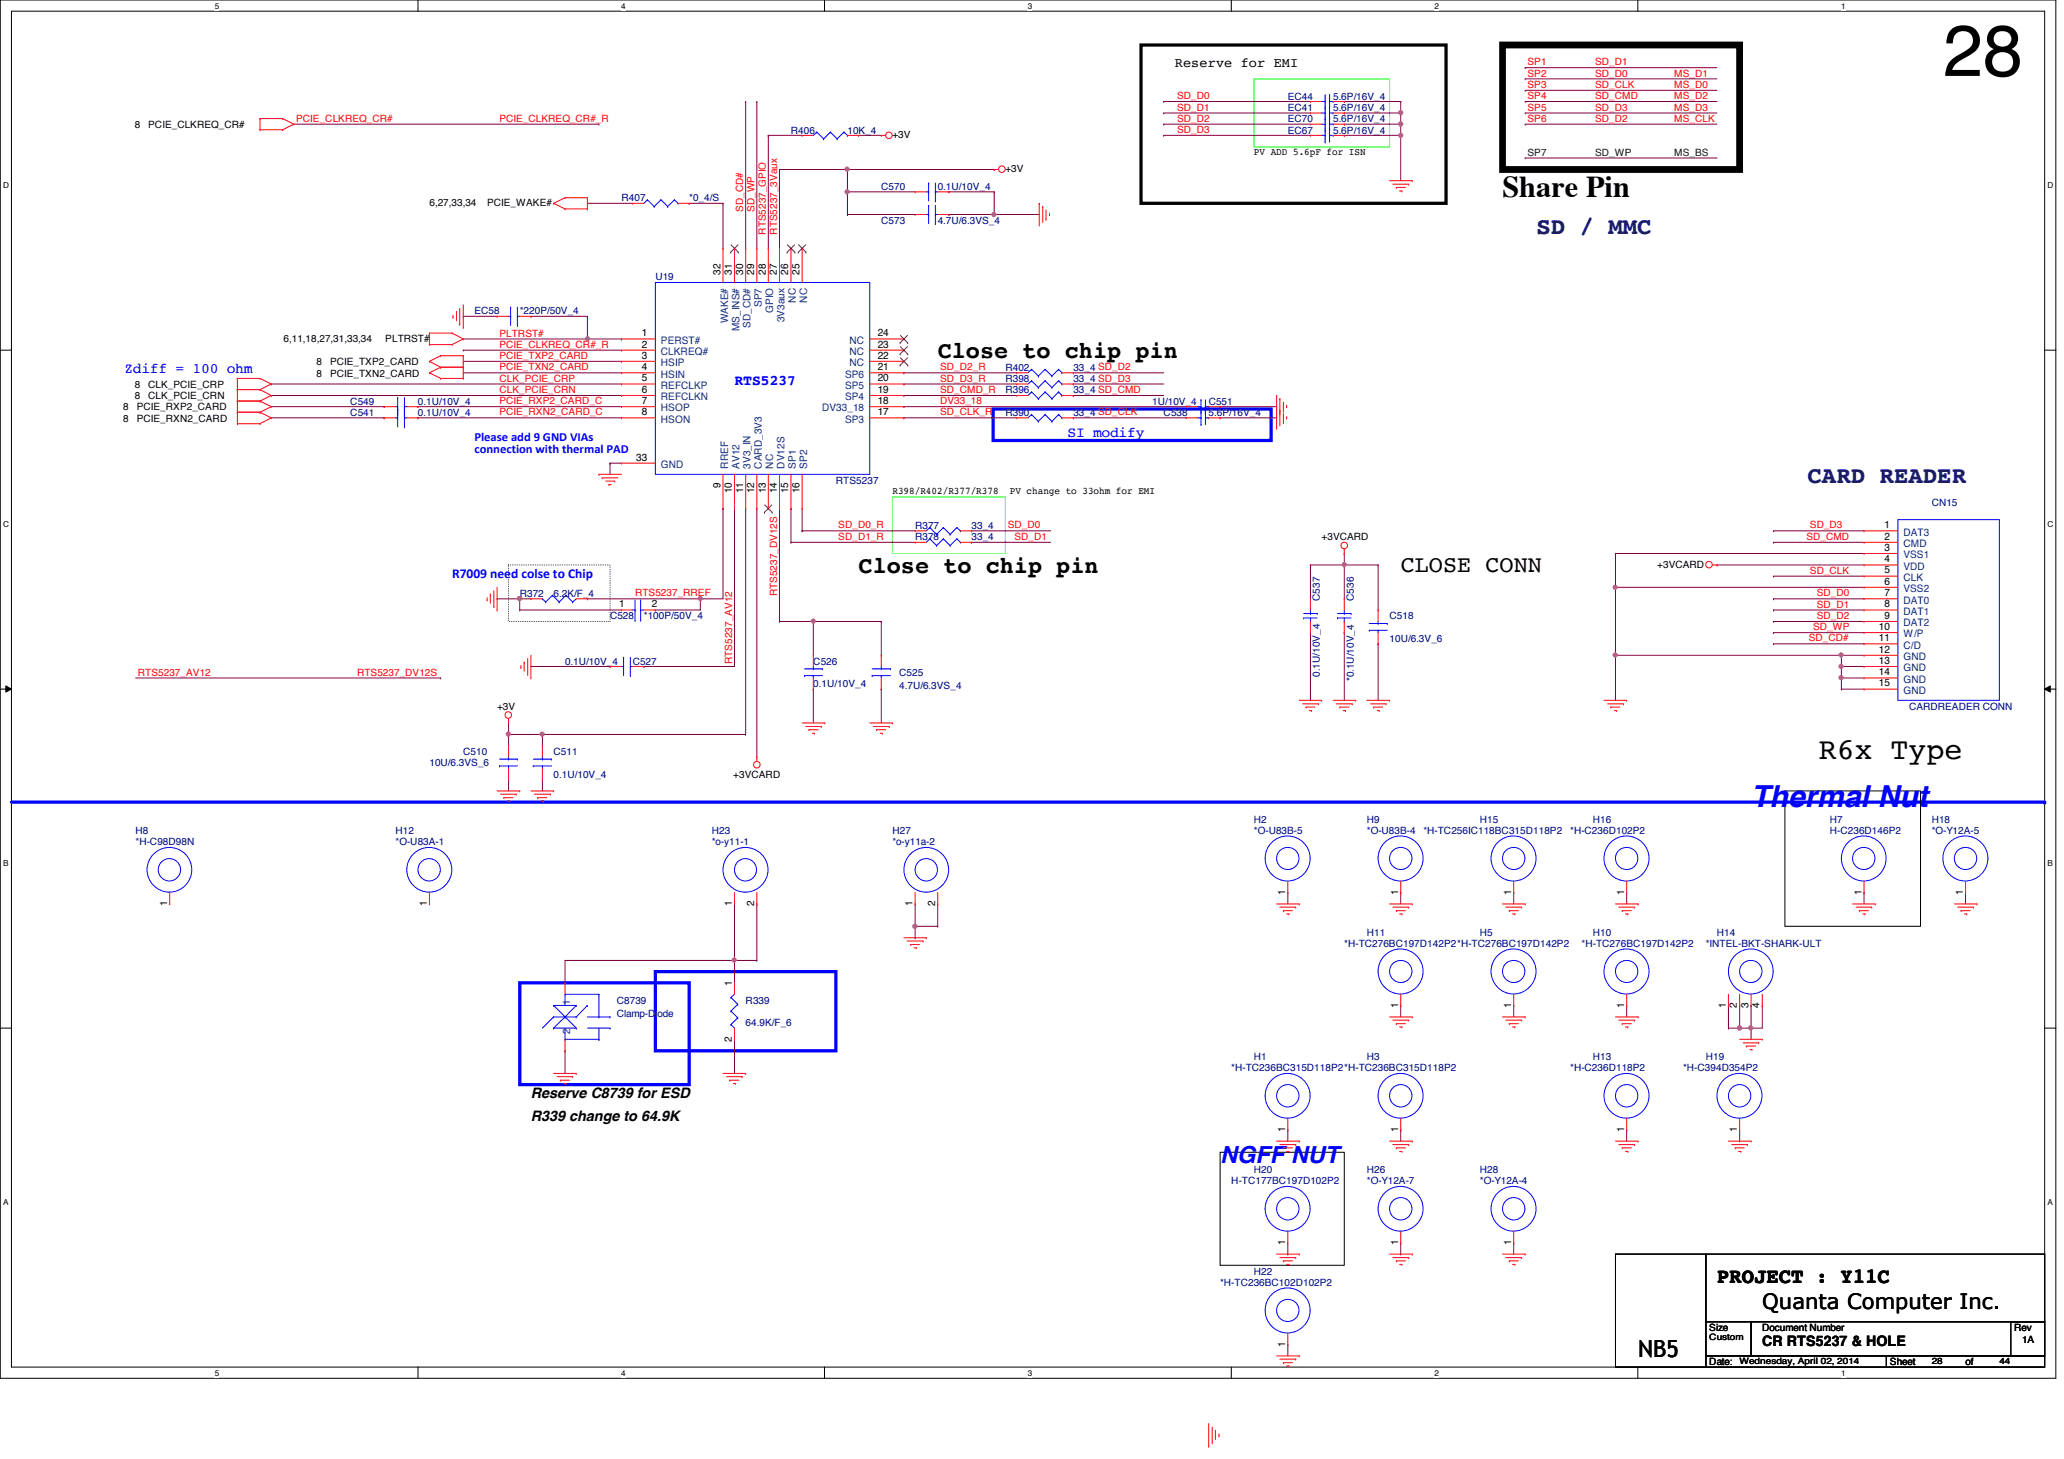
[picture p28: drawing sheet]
<svg xmlns="http://www.w3.org/2000/svg" width="297mm" height="210mm" viewBox="0 0 297 210" stroke-linecap="round" stroke-linejoin="round" font-family="sans-serif">
<defs><g id="words">
<text font-size="10.4" x="279.6" y="10.9">28</text>
<g font-size="4.4">
<text x="216.2" y="28.4">Share Pin</text>
<text x="261.7" y="109.1">R6x Type</text>
</g>
<text font-size="4.4" fill="#00f" x="252" y="116.1">Thermal Nut</text>
<g font-size="3.4" fill="#000080">
<text x="221.1" y="33.7">SD / MMC</text>
<text x="260.1" y="69.4">CARD READER</text>
</g>
<g font-size="3.4">
<text x="135" y="51.6">Close to chip pin</text>
<text x="123.6" y="82.4">Close to chip pin</text>
<text x="201.6" y="82.3">CLOSE CONN</text>
<text x="235.8" y="195.2">NB5</text>
</g>
<text font-size="3.4" fill="#00f" x="175.6" y="167.3">NGFF NUT</text>
<g font-size="3">
<text x="247.1" y="184.6">PROJECT : Y11C</text>
<text x="253.6" y="188.3">Quanta Computer Inc.</text>
</g>
<g font-size="2.1" fill="#00f">
<text x="17.9" y="53.6">Zdiff = 100 ohm</text>
<text x="105.7" y="55.3">RTS5237</text>
<text x="153.6" y="62.9">SI modify</text>
</g>
<g font-size="2.1">
<text x="76.4" y="157.9">Reserve C8739 for ESD</text>
<text x="76.4" y="161.2">R339 change to 64.9K</text>
<text x="253.6" y="193.7">CR RTS5237 &amp; HOLE</text>
</g>
<text font-size="1.9" x="169.1" y="9.7">Reserve for EMI</text>
<text font-size="1.9" fill="#00f" x="65.1" y="83.1">R7009 need colse to Chip</text>
<g font-size="1.8" fill="#00f">
<text x="68.3" y="63.5">Please add 9 GND VIAs</text>
<text x="68.3" y="65.2">connection with thermal PAD</text>
</g>
<g font-size="1.5">
<text x="103.7" y="39.5" transform="rotate(-90 103.7 39.5)">32</text>
<text x="105.3" y="39.5" transform="rotate(-90 105.3 39.5)">31</text>
<text x="106.9" y="39.5" transform="rotate(-90 106.9 39.5)">30</text>
<text x="108.5" y="39.5" transform="rotate(-90 108.5 39.5)">29</text>
<text x="110.2" y="39.5" transform="rotate(-90 110.2 39.5)">28</text>
<text x="111.8" y="39.5" transform="rotate(-90 111.8 39.5)">27</text>
<text x="113.5" y="39.5" transform="rotate(-90 113.5 39.5)">26</text>
<text x="115.1" y="39.5" transform="rotate(-90 115.1 39.5)">25</text>
<text x="92.4" y="51.6">3</text>
<text x="92.4" y="53.3">4</text>
<text x="92.4" y="48.4">1</text>
<text x="92.4" y="50">2</text>
<text x="126.3" y="53.3">21</text>
<text x="126.3" y="51.6">22</text>
<text x="126.3" y="50">23</text>
<text x="126.3" y="48.4">24</text>
<text x="92.4" y="54.9">5</text>
<text x="92.4" y="56.5">6</text>
<text x="92.4" y="58.1">7</text>
<text x="92.4" y="59.7">8</text>
<text x="126.3" y="59.7">17</text>
<text x="126.3" y="58.1">18</text>
<text x="126.3" y="56.5">19</text>
<text x="126.3" y="54.9">20</text>
<text x="91.6" y="66.3">33</text>
<text x="103.7" y="70.2" transform="rotate(-90 103.7 70.2)">9</text>
<text x="105.3" y="71" transform="rotate(-90 105.3 71)">10</text>
<text x="106.9" y="71" transform="rotate(-90 106.9 71)">11</text>
<text x="108.5" y="71" transform="rotate(-90 108.5 71)">12</text>
<text x="110.2" y="71" transform="rotate(-90 110.2 71)">13</text>
<text x="111.8" y="71" transform="rotate(-90 111.8 71)">14</text>
<text x="113.5" y="71" transform="rotate(-90 113.5 71)">15</text>
<text x="115.1" y="71" transform="rotate(-90 115.1 71)">16</text>
<text x="271.2" y="76">1</text>
<text x="271.2" y="77.6">2</text>
<text x="271.2" y="80.9">4</text>
<text x="271.2" y="79.2">3</text>
<text x="271.2" y="82.5">5</text>
<text x="89.1" y="87.4">1</text>
<text x="93.8" y="87.4">2</text>
<text x="271.2" y="85.8">7</text>
<text x="271.2" y="89">9</text>
<text x="271.2" y="84.1">6</text>
<text x="271.2" y="87.4">8</text>
<text x="270.4" y="92.2">11</text>
<text x="270.4" y="93.9">12</text>
<text x="270.4" y="90.6">10</text>
<text x="270.4" y="95.5">13</text>
<text x="270.4" y="97.2">14</text>
<text x="270.4" y="98.8">15</text>
<text x="24" y="130.3" transform="rotate(-90 24 130.3)">1</text>
<text x="61.4" y="130.3" transform="rotate(-90 61.4 130.3)">1</text>
<text x="105.3" y="130.3" transform="rotate(-90 105.3 130.3)">1</text>
<text x="108.5" y="130.3" transform="rotate(-90 108.5 130.3)">2</text>
<text x="131.3" y="130.3" transform="rotate(-90 131.3 130.3)">1</text>
<text x="134.6" y="130.3" transform="rotate(-90 134.6 130.3)">2</text>
<text x="185" y="128.7" transform="rotate(-90 185 128.7)">1</text>
<text x="201.2" y="128.7" transform="rotate(-90 201.2 128.7)">1</text>
<text x="217.5" y="128.7" transform="rotate(-90 217.5 128.7)">1</text>
<text x="233.7" y="128.7" transform="rotate(-90 233.7 128.7)">1</text>
<text x="267.9" y="128.7" transform="rotate(-90 267.9 128.7)">1</text>
<text x="282.5" y="128.7" transform="rotate(-90 282.5 128.7)">1</text>
<text x="105.3" y="141.9" transform="rotate(-90 105.3 141.9)">1</text>
<text x="105.3" y="149.9" transform="rotate(-90 105.3 149.9)">2</text>
<text x="201.2" y="145" transform="rotate(-90 201.2 145)">1</text>
<text x="217.5" y="145" transform="rotate(-90 217.5 145)">1</text>
<text x="233.7" y="145" transform="rotate(-90 233.7 145)">1</text>
<text x="248.4" y="145" transform="rotate(-90 248.4 145)">1</text>
<text x="250" y="145" transform="rotate(-90 250 145)">2</text>
<text x="251.6" y="145" transform="rotate(-90 251.6 145)">3</text>
<text x="253.2" y="145" transform="rotate(-90 253.2 145)">4</text>
<text x="185" y="162.9" transform="rotate(-90 185 162.9)">1</text>
<text x="201.2" y="162.9" transform="rotate(-90 201.2 162.9)">1</text>
<text x="233.7" y="162.9" transform="rotate(-90 233.7 162.9)">1</text>
<text x="250" y="162.9" transform="rotate(-90 250 162.9)">1</text>
<text x="185" y="179.1" transform="rotate(-90 185 179.1)">1</text>
<text x="201.2" y="179.1" transform="rotate(-90 201.2 179.1)">1</text>
<text x="217.5" y="179.1" transform="rotate(-90 217.5 179.1)">1</text>
<text x="185" y="193.8" transform="rotate(-90 185 193.8)">1</text>
</g>
<g font-size="1.5" fill="#004080">
<text x="104.8" y="46.5" transform="rotate(-90 104.8 46.5)">WAKE#</text>
<text x="106.4" y="47.6" transform="rotate(-90 106.4 47.6)">MS_INS#</text>
<text x="108" y="47.2" transform="rotate(-90 108 47.2)">SD_CD#</text>
<text x="109.6" y="44.2" transform="rotate(-90 109.6 44.2)">SP7</text>
<text x="111.3" y="45" transform="rotate(-90 111.3 45)">GPIO</text>
<text x="112.9" y="46.4" transform="rotate(-90 112.9 46.4)">3V3aux</text>
<text x="114.6" y="43.6" transform="rotate(-90 114.6 43.6)">NC</text>
<text x="116.2" y="43.6" transform="rotate(-90 116.2 43.6)">NC</text>
<text x="95.1" y="52.7">HSIP</text>
<text x="95.1" y="49.4">PERST#</text>
<text x="95.1" y="51.1">CLKREQ#</text>
<text x="122.3" y="52.7">NC</text>
<text x="122.3" y="51.1">NC</text>
<text x="122.3" y="49.4">NC</text>
<text x="95.1" y="54.3">HSIN</text>
<text x="95.1" y="55.9">REFCLKP</text>
<text x="95.1" y="57.6">REFCLKN</text>
<text x="95.1" y="59.2">HSOP</text>
<text x="118.3" y="59.2">DV33_18</text>
<text x="121.6" y="57.6">SP4</text>
<text x="121.6" y="55.9">SP5</text>
<text x="121.6" y="54.3">SP6</text>
<text x="95.1" y="60.8">HSON</text>
<text x="121.6" y="60.8">SP3</text>
<text x="95.1" y="67.3">GND</text>
<text x="104.8" y="67.4" transform="rotate(-90 104.8 67.4)">RREF</text>
<text x="106.4" y="67.4" transform="rotate(-90 106.4 67.4)">AV12</text>
<text x="108" y="67.4" transform="rotate(-90 108 67.4)">3V3_IN</text>
<text x="109.6" y="67.4" transform="rotate(-90 109.6 67.4)">CARD_3V3</text>
<text x="111.3" y="67.4" transform="rotate(-90 111.3 67.4)">NC</text>
<text x="112.9" y="67.4" transform="rotate(-90 112.9 67.4)">DV12S</text>
<text x="114.6" y="67.4" transform="rotate(-90 114.6 67.4)">SP1</text>
<text x="116.2" y="67.4" transform="rotate(-90 116.2 67.4)">SP2</text>
<text x="273.9" y="77">DAT3</text>
<text x="273.9" y="78.7">CMD</text>
<text x="273.9" y="82">VDD</text>
<text x="273.9" y="80.3">VSS1</text>
<text x="273.9" y="83.6">CLK</text>
<text x="273.9" y="86.8">DAT0</text>
<text x="273.9" y="85.2">VSS2</text>
<text x="273.9" y="88.4">DAT1</text>
<text x="273.9" y="90.1">DAT2</text>
<text x="273.9" y="93.3">C/D</text>
<text x="273.9" y="95">GND</text>
<text x="273.9" y="91.7">W/P</text>
<text x="273.9" y="96.6">GND</text>
<text x="273.9" y="98.2">GND</text>
<text x="273.9" y="99.8">GND</text>
<text x="82" y="148.7" transform="rotate(-90 82 148.7)">2</text>
<text x="82" y="144.7" transform="rotate(-90 82 144.7)">1</text>
</g>
<g font-size="1.4" fill="#f00">
<text x="219.8" y="9.4">SP1</text>
<text x="219.8" y="11">SP2</text>
<text x="229.6" y="9.4">SD_D1</text>
<text x="229.6" y="11">SD_D0</text>
<text x="241" y="11">MS_D1</text>
<text x="42.6" y="17.5">PCIE_CLKREQ_CR#</text>
<text x="71.9" y="17.5">PCIE_CLKREQ_CR#_R</text>
<text x="169.4" y="14.3">SD_D0</text>
<text x="169.4" y="15.9">SD_D1</text>
<text x="169.4" y="17.5">SD_D2</text>
<text x="219.8" y="12.7">SP3</text>
<text x="219.8" y="14.3">SP4</text>
<text x="219.8" y="15.9">SP5</text>
<text x="219.8" y="17.5">SP6</text>
<text x="229.6" y="12.7">SD_CLK</text>
<text x="229.6" y="14.3">SD_CMD</text>
<text x="229.6" y="15.9">SD_D3</text>
<text x="229.6" y="17.5">SD_D2</text>
<text x="241" y="12.7">MS_D0</text>
<text x="241" y="14.3">MS_D2</text>
<text x="241" y="15.9">MS_D3</text>
<text x="241" y="17.5">MS_CLK</text>
<text x="169.4" y="19.1">SD_D3</text>
<text x="107" y="30.5" transform="rotate(-90 107 30.5)">SD_CD#</text>
<text x="108.6" y="30.5" transform="rotate(-90 108.6 30.5)">SD_WP</text>
<text x="110.2" y="33.8" transform="rotate(-90 110.2 33.8)">RTS5237_GPIO</text>
<text x="111.8" y="33.8" transform="rotate(-90 111.8 33.8)">RTS5237_3Vaux</text>
<text x="71.9" y="50">PCIE_CLKREQ_CR#_R</text>
<text x="71.9" y="51.6">PCIE_TXP2_CARD</text>
<text x="71.9" y="53.3">PCIE_TXN2_CARD</text>
<text x="71.9" y="48.4">PLTRST#</text>
<text x="135.3" y="53.3">SD_D2_R</text>
<text x="71.9" y="58.2">PCIE_RXP2_CARD_C</text>
<text x="71.9" y="59.8">PCIE_RXN2_CARD_C</text>
<text x="71.9" y="54.9">CLK_PCIE_CRP</text>
<text x="71.9" y="56.6">CLK_PCIE_CRN</text>
<text x="135.3" y="54.9">SD_D3_R</text>
<text x="135.3" y="56.6">SD_CMD_R</text>
<text x="135.3" y="59.8">SD_CLK_R</text>
<text x="135.3" y="58.2">DV33_18</text>
<text x="120.6" y="76">SD_D0_R</text>
<text x="120.6" y="77.7">SD_D1_R</text>
<text x="145" y="76">SD_D0</text>
<text x="146" y="77.7">SD_D1</text>
<text x="260" y="77.7">SD_CMD</text>
<text x="260.5" y="76">SD_D3</text>
<text x="260.5" y="82.5">SD_CLK</text>
<text x="91.4" y="85.8">RTS5237_RREF</text>
<text x="111.8" y="85.8" transform="rotate(-90 111.8 85.8)">RTS5237_DV12S</text>
<text x="261.4" y="89.1">SD_D2</text>
<text x="261.4" y="87.4">SD_D1</text>
<text x="261.4" y="85.8">SD_D0</text>
<text x="105.4" y="95.5" transform="rotate(-90 105.4 95.5)">RTS5237_AV12</text>
<text x="260.3" y="92.3">SD_CD#</text>
<text x="260.9" y="90.7">SD_WP</text>
<text x="19.9" y="97.2">RTS5237_AV12</text>
<text x="51.4" y="97.2">RTS5237_DV12S</text>
</g>
<g font-size="1.4" fill="#000080">
<text x="185.3" y="14.4">EC44</text>
<text x="185.3" y="16">EC41</text>
<text x="185.3" y="17.6">EC70</text>
<text x="191.9" y="14.4">5.6P/16V_4</text>
<text x="191.9" y="16">5.6P/16V_4</text>
<text x="191.9" y="17.6">5.6P/16V_4</text>
<text x="113.8" y="19.2">R406</text>
<text x="122" y="19.2">10K_4</text>
<text x="185.3" y="19.2">EC67</text>
<text x="191.9" y="19.2">5.6P/16V_4</text>
<text x="89.4" y="29">R407</text>
<text x="99.2" y="29">*0_4/S</text>
<text x="126.8" y="27.3">C570</text>
<text x="135" y="27.3">0.1U/10V_4</text>
<text x="126.8" y="32.2">C573</text>
<text x="135" y="32.2">4.7U/6.3VS_4</text>
<text x="94.3" y="40.3">U19</text>
<text x="68.3" y="45.2">EC58</text>
<text x="74.8" y="45.2">*220P/50V_4</text>
<text x="144.7" y="53.3">R402</text>
<text x="154.5" y="53.3">33_4 SD_D2</text>
<text x="50.4" y="59.9">C541</text>
<text x="50.4" y="58.3">C549</text>
<text x="60.2" y="59.9">0.1U/10V_4</text>
<text x="60.2" y="58.3">0.1U/10V_4</text>
<text x="144.7" y="56.6">R396</text>
<text x="144.7" y="59.9">R390</text>
<text x="144.7" y="55">R398</text>
<text x="154.5" y="56.6">33_4 SD_CMD</text>
<text x="154.5" y="59.9">33_4 SD_CLK</text>
<text x="154.5" y="55">33_4 SD_D3</text>
<text x="165.8" y="58.3">1U/10V_4</text>
<text x="167.5" y="59.9">C538</text>
<text x="173.9" y="59.9">5.6P/16V_4</text>
<text x="173.9" y="58.3">C551</text>
<text x="120.3" y="69.6">RTS5237</text>
<text x="131.7" y="77.7">R378</text>
<text x="131.7" y="76.1">R377</text>
<text x="139.8" y="77.7">33_4</text>
<text x="139.8" y="76.1">33_4</text>
<text x="278" y="72.9">CN15</text>
<text x="74.8" y="85.9">R372</text>
<text x="79.7" y="85.9">6.2K/F_4</text>
<text x="87.8" y="89.1">C528</text>
<text x="92.7" y="89.1">*100P/50V_4</text>
<text x="189.9" y="86.4" transform="rotate(-90 189.9 86.4)">C537</text>
<text x="194.8" y="86.4" transform="rotate(-90 194.8 86.4)">C536</text>
<text x="200" y="89.1">C518</text>
<text x="81.3" y="95.6">0.1U/10V_4</text>
<text x="91.1" y="95.6">C527</text>
<text x="117" y="95.6">C526</text>
<text x="200" y="92.4">10U/6.3V_6</text>
<text x="117" y="98.9">0.1U/10V_4</text>
<text x="129.4" y="97.2">C525</text>
<text x="129.4" y="99.2">4.7U/6.3VS_4</text>
<text x="189.9" y="97.4" transform="rotate(-90 189.9 97.4)">0.1U/10V_4</text>
<text x="194.8" y="98" transform="rotate(-90 194.8 98)">*0.1U/10V_4</text>
<text x="274.7" y="102.1">CARDREADER CONN</text>
<text x="61.8" y="110.2">10U/6.3VS_6</text>
<text x="66.7" y="108.6">C510</text>
<text x="79.7" y="108.6">C511</text>
<text x="79.7" y="111.9">0.1U/10V_4</text>
<text x="180.5" y="118.4">H2</text>
<text x="196.7" y="118.4">H9</text>
<text x="213" y="118.4">H15</text>
<text x="229.2" y="118.4">H16</text>
<text x="263.4" y="118.4">H7</text>
<text x="278" y="118.4">H18</text>
<text x="19.5" y="120">H8</text>
<text x="19.5" y="121.6">*H-C98D98N</text>
<text x="56.9" y="120">H12</text>
<text x="56.9" y="121.6">*O-U83A-1</text>
<text x="102.4" y="120">H23</text>
<text x="102.4" y="121.6">*o-y11-1</text>
<text x="128.4" y="120">H27</text>
<text x="128.4" y="121.6">*o-y11a-2</text>
<text x="180.5" y="120">*O-U83B-5</text>
<text x="196.7" y="120">*O-U83B-4</text>
<text x="204.8" y="120">*H-TC256IC118BC315D118P2</text>
<text x="226" y="120">*H-C236D102P2</text>
<text x="263.4" y="120">H-C236D146P2</text>
<text x="278" y="120">*O-Y12A-5</text>
<text x="193.5" y="136.3">*H-TC276BC197D142P2*H-TC276BC197D142P2</text>
<text x="196.7" y="134.6">H11</text>
<text x="213" y="134.6">H5</text>
<text x="227.6" y="136.3">*H-TC276BC197D142P2</text>
<text x="229.2" y="134.6">H10</text>
<text x="245.5" y="136.3">*INTEL-BKT-SHARK-ULT</text>
<text x="247.1" y="134.6">H14</text>
<text x="88.8" y="144.4">C8739</text>
<text x="88.8" y="146.3">Clamp-Diode</text>
<text x="107.3" y="144.4">R339</text>
<text x="107.3" y="147.7">64.9K/F_6</text>
<text x="177.2" y="154.1">*H-TC236BC315D118P2*H-TC236BC315D118P2</text>
<text x="180.5" y="152.5">H1</text>
<text x="196.7" y="152.5">H3</text>
<text x="226" y="154.1">*H-C236D118P2</text>
<text x="229.2" y="152.5">H13</text>
<text x="242.2" y="154.1">*H-C394D354P2</text>
<text x="245.5" y="152.5">H19</text>
<text x="177.2" y="170.4">H-TC177BC197D102P2</text>
<text x="180.5" y="168.8">H20</text>
<text x="196.7" y="168.8">H26</text>
<text x="196.7" y="170.4">*O-Y12A-7</text>
<text x="213" y="168.8">H28</text>
<text x="213" y="170.4">*O-Y12A-4</text>
<text x="175.6" y="185">*H-TC236BC102D102P2</text>
<text x="180.5" y="183.4">H22</text>
</g>
<g font-size="1.4">
<text x="19.4" y="18.4">8</text>
<text x="21.3" y="18.4">PCIE_CLKREQ_CR#</text>
<text x="128.4" y="19.9">+3V</text>
<text x="180.5" y="22.3">PV ADD 5.6pF for ISN</text>
<text x="61.8" y="29.6">6,27,33,34</text>
<text x="70.1" y="29.6">PCIE_WAKE#</text>
<text x="144.7" y="24.8">+3V</text>
<text x="40.8" y="49.1">6,11,18,27,31,33,34</text>
<text x="45.5" y="52.5">8</text>
<text x="47.5" y="52.5">PCIE_TXP2_CARD</text>
<text x="55.5" y="49.1">PLTRST#</text>
<text x="17.7" y="59.1">8</text>
<text x="19.4" y="55.8">8</text>
<text x="19.4" y="57.4">8</text>
<text x="19.7" y="59.1">PCIE_RXP2_CARD</text>
<text x="21.3" y="55.8">CLK_PCIE_CRP</text>
<text x="21.3" y="57.4">CLK_PCIE_CRN</text>
<text x="45.5" y="54.2">8</text>
<text x="47.5" y="54.2">PCIE_TXN2_CARD</text>
<text x="17.7" y="60.7">8</text>
<text x="19.7" y="60.7">PCIE_RXN2_CARD</text>
<text x="128.4" y="71.1">R398/R402/R377/R378</text>
<text x="145.3" y="71.1">PV change to 33ohm for EMI</text>
<text x="190.2" y="77.7">+3VCARD</text>
<text x="238.5" y="81.7">+3VCARD</text>
<text x="71.5" y="102.1">+3V</text>
<text x="105.5" y="111.9">+3VCARD</text>
<text x="246" y="191.5">Size</text>
<text x="253.6" y="191.5">Document Number</text>
<text x="289.9" y="191.5">Rev</text>
<text x="246" y="196.4">Date:</text>
<text x="272" y="196.4">Sheet</text>
<text x="282.9" y="196.4">of</text>
<text x="291" y="193.2">1A</text>
</g>
<g font-size="1.4" fill="#004000">
<text x="219.8" y="22.4">SP7</text>
<text x="229.6" y="22.4">SD_WP</text>
<text x="241" y="22.4">MS_BS</text>
</g>
<g font-size="1.3">
<text x="246" y="192.8">Custom</text>
<text x="250.4" y="196.3">Wednesday, April 02, 2014</text>
<text x="278" y="196.3">28</text>
<text x="287.7" y="196.3">44</text>
</g>
<g font-size="1.2">
<text x="30.9" y="1.2">5</text>
<text x="89.4" y="1.2">4</text>
<text x="147.9" y="1.2">3</text>
<text x="206.5" y="1.2">2</text>
<text x="265" y="1.2">1</text>
<text x=".5" y="27.1">D</text>
<text x="294.7" y="27.1">D</text>
<text x=".5" y="75.8">C</text>
<text x="294.7" y="75.8">C</text>
<text x=".5" y="124.6">B</text>
<text x="294.7" y="124.6">B</text>
<text x=".5" y="173.4">A</text>
<text x="294.7" y="173.4">A</text>
<text x="30.9" y="197.9">5</text>
<text x="89.4" y="197.9">4</text>
<text x="147.9" y="197.9">3</text>
<text x="206.5" y="197.9">2</text>
<text x="265" y="197.9">1</text>
</g>
</g></defs>
<path d="M0 0h295.9v198.3h-295.9zM1.6 1.6h292.7v195.1h-292.7z" fill="none" stroke="#000" stroke-width=".14"/>
<g fill="#fff">
<path d="M30.9 .2h.6v1.3h-.6z"/>
<path d="M30.9 196.8h.6v1.4h-.6z"/>
</g>
<path d="M60.2 0v1.6M60.2 196.7v1.6" fill="none" stroke="#000" stroke-width=".14"/>
<g fill="#fff">
<path d="M89.4 .2h.6v1.3h-.6z"/>
<path d="M89.4 196.8h.6v1.4h-.6z"/>
</g>
<path d="M118.7 0v1.6M118.7 196.7v1.6" fill="none" stroke="#000" stroke-width=".14"/>
<g fill="#fff">
<path d="M147.9 .2h.6v1.3h-.6z"/>
<path d="M147.9 196.8h.6v1.4h-.6z"/>
</g>
<path d="M177.2 0v1.6M177.2 196.7v1.6" fill="none" stroke="#000" stroke-width=".14"/>
<g fill="#fff">
<path d="M206.5 .2h.5v1.3h-.5z"/>
<path d="M206.5 196.8h.5v1.4h-.5z"/>
</g>
<path d="M235.7 0v1.6M235.7 196.7v1.6" fill="none" stroke="#000" stroke-width=".14"/>
<g fill="#fff">
<path d="M265 .2h.6v1.3h-.6z"/>
<path d="M265 196.8h.6v1.4h-.6z"/>
<path d="M.5 26h.8v1.3h-.8z"/>
<path d="M294.7 26h.8v1.3h-.8z"/>
<path d="M.5 74.8h.8v1.3h-.8z"/>
<path d="M294.7 74.8h.8v1.3h-.8z"/>
</g>
<path d="M0 50.4h1.6M294.3 50.4h1.6" fill="none" stroke="#000" stroke-width=".14"/>
<g fill="#fff">
<path d="M.5 123.5h.7v1.3h-.7z"/>
<path d="M294.7 123.5h.7v1.3h-.7z"/>
</g>
<path d="M0 99.1h1.6M.8 98.7l.8 .4-.8 .5zM294.3 99.1l.8-.4v.9zM294.3 99.1h1.6" fill="none" stroke="#000" stroke-width=".14"/>
<path d="M.8 98.7l.8 .4-.8 .5zM294.3 99.1l.8-.4v.9z" fill="#000"/>
<g fill="#fff">
<path d="M.5 172.3h.7v1.3h-.7z"/>
<path d="M294.7 172.3h.7v1.3h-.7z"/>
</g>
<path d="M0 147.9h1.6M294.3 147.9h1.6" fill="none" stroke="#000" stroke-width=".14"/>
<path d="M164.2 6.5h43.9v22.8h-43.9z" fill="none" stroke="#000" stroke-width=".47"/>
<path d="M216.2 6.5h34.2v17.9h-34.2z" fill="none" stroke="#000" stroke-width=".97"/>
<path d="M73.2 81.3h14.6v8.1h-14.6z" fill="none" stroke="#000" stroke-width=".14" stroke-dasharray="0 .3"/>
<path d="M1.6 115.4h292.7" fill="none" stroke="#00f" stroke-width=".47"/>
<circle cx="294.3" cy="115.4" r=".23" fill="#00f"/>
<path d="M142.9 58.8h40v4.6h-40zM94.3 139.8h26v11.4h-26zM74.8 141.4h24.4v14.6h-24.4z" fill="none" stroke="#00f" stroke-width=".47"/>
<path d="M256.9 113.8h19.5v19.5h-19.5zM175.6 165.8h17.9v16.2h-17.9z" fill="none" stroke="#000" stroke-width=".14"/>
<path d="M180.5 11.3h19.5v9.8h-19.5zM128.4 71.5h16.3v8.1h-16.3z" fill="none" stroke="#0f0" stroke-width=".14"/>
<path d="M188.6 81.3h.1M188.6 81.3h9.7M188.6 81.3v4.8M193.5 81.3h.1M193.5 91h.1M193.5 91v9.8M198.3 81.3h.1M198.3 92.6h.1M198.3 81.3v6.5M198.3 92.6v8.2" fill="none" stroke="#800040" stroke-width=".14"/>
<circle cx="193.5" cy="81.2" r=".3" fill="#f0f"/>
<circle cx="193.5" cy="81.2" r=".3" fill="none" stroke="#f0f" stroke-width=".14"/>
<g fill="none" stroke="#800040" stroke-width=".14">
<path d="M42.3 17.9h43.9M86.2 17.9h.1M167.5 14.6h.1M167.5 16.3h.1M167.5 14.6h21.1M167.5 16.3h21.1M193.5 14.6h.1M193.5 16.3h.1M193.5 14.6h8.1M201.6 14.6h.1M201.6 14.6v1.7h-8.1M193.5 79.6h.1"/>
<path d="M193.5 79.6v6.5M188.6 91h.1M188.6 91v9.8M193.5 81.3h.1"/>
</g>
<circle cx="201.6" cy="16.2" r=".3" fill="#f0f"/>
<circle cx="201.6" cy="16.2" r=".3" fill="none" stroke="#f0f" stroke-width=".14"/>
<path d="M167.5 17.9h.1M167.5 19.5h.1M167.5 17.9h21.1M167.5 19.5h21.1M193.5 17.9h.1M193.5 19.5h.1M193.5 17.9h8.1M193.5 19.5h8.1M201.6 19.5h.1M201.6 16.3h.1M201.6 17.9h.1M201.6 16.3v9.7" fill="none" stroke="#800040" stroke-width=".14"/>
<circle cx="201.6" cy="19.5" r=".3" fill="#f0f"/>
<circle cx="201.6" cy="19.5" r=".3" fill="none" stroke="#f0f" stroke-width=".14"/>
<circle cx="201.6" cy="17.8" r=".31" fill="#f0f"/>
<circle cx="201.6" cy="17.8" r=".31" fill="none" stroke="#f0f" stroke-width=".14"/>
<g fill="none" stroke="#800040" stroke-width=".14">
<path d="M110.6 19.5h.1M110.6 19.5v16.2M60.2 58.5h.1M60.2 58.5h29.2M66.7 50.4h.1M66.7 52h.1M66.7 53.6h.1M66.7 53.6h22.7M66.7 50.4h22.7M66.7 52h22.7M130.1 55.2h.1M130.1 56.9h.1"/>
<path d="M130.1 53.6h.1M130.1 55.2h16.2M130.1 56.9h16.2M130.1 53.6h16.2M60.2 60.1h.1M60.2 60.1h29.2M87.8 66.6h.1M87.8 66.6v1.6M107.3 73.2h.1M107.3 73.2v32.5M108.9 73.2h.1M108.9 73.2v35.7"/>
<path d="M112.2 73.2h.1M112.2 73.2v16.2M113.8 78h.1M113.8 73.2h.1M113.8 78h17.9M113.8 73.2v4.8M115.4 76.4h.1M115.4 76.4h16.3M112.2 89.4h.1M112.2 89.4h14.6M117 89.4h.1M117 99.1h.1"/>
<path d="M117 89.4v4.9M117 99.1v4.9M126.8 89.4h.1M126.8 99.1h.1M126.8 89.4v4.9M126.8 99.1v4.9"/>
</g>
<circle cx="117" cy="89.4" r=".3" fill="#f0f"/>
<circle cx="117" cy="89.4" r=".3" fill="none" stroke="#f0f" stroke-width=".14"/>
<g fill="none" stroke="#800040" stroke-width=".14">
<path d="M107.3 14.6h.1M107.3 14.6v21.1M108.9 14.6h.1M108.9 14.6v21.1M110.6 19.5h.1M110.6 19.5h4.8M123.6 19.5h.1M123.6 19.5h3.2M219.5 9.7h.1M219.5 11.3h.1M219.5 13h.1M219.5 14.6h.1"/>
<path d="M219.5 16.3h.1M219.5 17.9h.1M219.5 9.7h27.6M219.5 11.3h27.6M219.5 13h27.6M219.5 14.6h27.6M219.5 16.3h27.6M219.5 17.9h27.6M219.5 22.7h.1M219.5 22.7h27.6M130.1 58.5h.1M130.1 58.5h40.6"/>
<path d="M154.5 53.6h.1M154.5 56.9h.1M154.5 55.2h.1M154.5 53.6h13M154.5 56.9h13M154.5 55.2h13M175.6 58.5h.1M175.6 58.5h8.1M130.1 60.1h.1M130.1 60.1h16.2M139.8 78h.1M139.8 76.4h.1"/>
<path d="M139.8 78h11.4M139.8 76.4h11.4M154.5 60.1h.1M154.5 60.1h16.2M175.6 60.1h.1M175.6 60.1h8.1M74.8 86.1h.1M74.8 86.1h1.6"/>
</g>
<circle cx="74.8" cy="86.1" r=".31" fill="#f0f"/>
<circle cx="74.8" cy="86.1" r=".31" fill="none" stroke="#f0f" stroke-width=".14"/>
<path d="M104.1 73.2h.1M104.1 73.2v12.9M71.5 86.1h.1M71.5 86.1h3.3M74.8 86.1h.1M74.8 86.1v1.7M84.5 86.1h.1M84.5 86.1h16.3M94.3 87.8h.1M100.8 86.1h.1M100.8 86.1v1.7h-6.5" fill="none" stroke="#800040" stroke-width=".14"/>
<circle cx="100.8" cy="86.1" r=".3" fill="#f0f"/>
<circle cx="100.8" cy="86.1" r=".3" fill="none" stroke="#f0f" stroke-width=".14"/>
<g fill="none" stroke="#800040" stroke-width=".14">
<path d="M66.7 48.8h17.8M84.5 48.8h.1M105.7 73.2h.1M105.7 73.2v22.7h-13M115.4 76.4h.1M115.4 73.2v3.2M74.8 87.8h.1M74.8 87.8h14.6M76.4 95.9h11.4M87.8 95.9h.1M92.7 95.9h.1M100.8 86.1h.1"/>
<path d="M100.8 86.1h3.3"/>
</g>
<circle cx="84.5" cy="48.7" r=".3" fill="#f0f"/>
<circle cx="84.5" cy="48.7" r=".3" fill="none" stroke="#f0f" stroke-width=".14"/>
<path d="M84.5 29.3h.1M84.5 29.3h6.6M99.2 29.3h.1M99.2 29.3h4.9M104.1 29.3h.1M104.1 29.3v6.4M112.2 24.4h.1M112.2 24.4v11.3M122 24.4h.1M122 24.4v3.2" fill="none" stroke="#800040" stroke-width=".14"/>
<circle cx="121.9" cy="27.6" r=".3" fill="#f0f"/>
<circle cx="121.9" cy="27.6" r=".3" fill="none" stroke="#f0f" stroke-width=".14"/>
<circle cx="121.9" cy="24.3" r=".3" fill="#f0f"/>
<circle cx="121.9" cy="24.3" r=".3" fill="none" stroke="#f0f" stroke-width=".14"/>
<g fill="none" stroke="#800040" stroke-width=".14">
<path d="M112.2 24.4h30.9M122 24.4h.1M122 27.6h.1M122 30.9h.1M122 27.6h9.7M122 30.9h9.7M136.6 27.6h.1M136.6 30.9h.1M136.6 27.6h6.5M136.6 30.9h13M143.1 24.4h.1M143.1 27.6h.1"/>
<path d="M143.1 30.9h.1M143.1 27.6v3.3"/>
</g>
<circle cx="143" cy="30.9" r=".3" fill="#f0f"/>
<circle cx="143" cy="30.9" r=".3" fill="none" stroke="#f0f" stroke-width=".14"/>
<g fill="none" stroke="#800040" stroke-width=".14">
<path d="M122 30.9h.1M122 27.6v3.3M39 55.2h.1M39 56.9h.1M39 58.5h16.3M39 55.2h50.4M39 56.9h50.4M55.3 58.5h.1M39 60.1h16.3M55.3 60.1h.1M87.8 66.6h.1M87.8 66.6h1.6"/>
<path d="M19.5 97.5h43.9M63.4 97.5h.1M73.2 105.7h.1M73.2 105.7h4.9"/>
</g>
<circle cx="78" cy="105.6" r=".3" fill="#f0f"/>
<circle cx="78" cy="105.6" r=".3" fill="none" stroke="#f0f" stroke-width=".14"/>
<circle cx="73.1" cy="105.6" r=".3" fill="#f0f"/>
<circle cx="73.1" cy="105.6" r=".3" fill="none" stroke="#f0f" stroke-width=".14"/>
<g fill="none" stroke="#800040" stroke-width=".14">
<path d="M66.7 45.5h.1M66.7 45.5h4.8M76.4 45.5h.1M76.4 45.5h8.1M84.5 45.5h.1M84.5 45.5v3.3h4.9M89.4 48.8h.1M73.2 104h.1M73.2 112.1h.1M73.2 105.7h.1M73.2 104v3.3M73.2 112.1v1.7"/>
<path d="M78.1 112.1h.1M78.1 105.7h.1M78.1 105.7v1.6M78.1 112.1v1.7M78.1 105.7h29.2M107.3 105.7h.1M185.3 128.4h.1M185.3 128.4v1.6M201.6 128.4h.1M201.6 128.4v1.6M217.8 128.4h.1M217.8 128.4v1.6"/>
<path d="M234.1 128.4h.1M234.1 128.4v1.6M201.6 144.7h.1M201.6 144.7v1.6M217.8 144.7h.1M217.8 144.7v1.6M234.1 144.7h.1M234.1 144.7v1.6M250.4 144.7h.1M250.4 147.9h.1M250.4 144.7v3.2M252 144.7h.1"/>
<path d="M252 144.7v3.2h-1.6"/>
</g>
<circle cx="250.3" cy="147.9" r=".31" fill="#f0f"/>
<circle cx="250.3" cy="147.9" r=".31" fill="none" stroke="#f0f" stroke-width=".14"/>
<path d="M248.7 144.7h.1M248.7 147.9h.1M248.7 144.7v3.2M248.7 147.9h1.7M252 147.9h.1M252 147.9v1.6M253.6 144.7h.1M253.6 144.7v3.2h-1.6" fill="none" stroke="#800040" stroke-width=".14"/>
<circle cx="252" cy="147.9" r=".31" fill="#f0f"/>
<circle cx="252" cy="147.9" r=".31" fill="none" stroke="#f0f" stroke-width=".14"/>
<g fill="none" stroke="#800040" stroke-width=".14">
<path d="M232.5 84.5h.1M232.5 84.5v9.8M232.5 84.5h35.8M255.2 92.6h.1M255.2 92.6h13.1M105.7 138.2h.1M105.7 130v11.4M105.7 138.2h3.2M108.9 130h.1M108.9 138.2h.1M108.9 130v8.2M268.3 128.4h.1"/>
<path d="M268.3 128.4v1.6M282.9 128.4h.1M282.9 128.4v1.6M105.7 149.5h.1M105.7 149.5v4.9M185.3 162.6h.1M185.3 162.6v1.6M185.3 178.8v1.6M201.6 162.6h.1M201.6 162.6v1.6M201.6 178.8v1.6M234.1 162.6h.1"/>
<path d="M234.1 162.6v1.6M250.4 164.2h.1M250.4 162.6v1.6M185.3 180.4h.1M185.3 193.4h.1M185.3 193.4v1.7M201.6 180.4h.1"/>
</g>
<circle cx="232.5" cy="84.5" r=".3" fill="#f0f"/>
<circle cx="232.5" cy="84.5" r=".3" fill="none" stroke="#f0f" stroke-width=".14"/>
<path d="M232.5 94.3h.1M232.5 94.3v6.5" fill="none" stroke="#800040" stroke-width=".14"/>
<circle cx="232.5" cy="94.2" r=".3" fill="#f0f"/>
<circle cx="232.5" cy="94.2" r=".3" fill="none" stroke="#f0f" stroke-width=".14"/>
<path d="M255.2 78h.1M255.2 78h13.1M255.2 89.4h.1M255.2 89.4h13.1M265 94.3h.1M265 95.9h.1M265 94.3v1.6M265 95.9h3.3" fill="none" stroke="#800040" stroke-width=".14"/>
<circle cx="265" cy="95.9" r=".3" fill="#f0f"/>
<circle cx="265" cy="95.9" r=".3" fill="none" stroke="#f0f" stroke-width=".14"/>
<path d="M232.5 79.6h.1M232.5 79.6v4.9M232.5 79.6h35.8M232.5 84.5h.1M255.2 87.8h.1M255.2 82.9h.1M255.2 87.8h13.1M255.2 82.9h13.1M265 97.5h.1M265 97.5h3.3" fill="none" stroke="#800040" stroke-width=".14"/>
<circle cx="265" cy="97.5" r=".3" fill="#f0f"/>
<circle cx="265" cy="97.5" r=".3" fill="none" stroke="#f0f" stroke-width=".14"/>
<path d="M232.5 94.3h.1M232.5 94.3h32.5M247.1 81.3h.1M247.1 81.3h21.2M255.2 86.1h.1M255.2 86.1h13.1" fill="none" stroke="#800040" stroke-width=".14"/>
<circle cx="265" cy="94.2" r=".3" fill="#f0f"/>
<circle cx="265" cy="94.2" r=".3" fill="none" stroke="#f0f" stroke-width=".14"/>
<g fill="none" stroke="#800040" stroke-width=".14">
<path d="M255.2 76.4h.1M255.2 76.4h13.1M255.2 91h.1M255.2 91h13.1M265 94.3h.1M265 97.5h.1M265 99.1h.1M265 95.9h.1M265 94.3h3.3M265 95.9v3.2M265 99.1h3.3M131.7 133.3h.1"/>
<path d="M131.7 130v3.3"/>
</g>
<circle cx="131.7" cy="133.3" r=".31" fill="#f0f"/>
<circle cx="131.7" cy="133.3" r=".31" fill="none" stroke="#f0f" stroke-width=".14"/>
<g fill="none" stroke="#800040" stroke-width=".14">
<path d="M105.7 138.2h.1M105.7 138.2h-24.4v3.2M131.7 133.3h.1M131.7 134.9h.1M131.7 133.3h3.3M131.7 133.3v1.6M135 133.3h.1M135 130v3.3M81.3 141.4h.1M81.3 151.2h.1M81.3 151.2v3.2M217.8 178.8h.1"/>
<path d="M217.8 178.8v1.6"/>
</g>
<circle cx="105.7" cy="138.1" r=".3" fill="#f0f"/>
<circle cx="105.7" cy="138.1" r=".3" fill="none" stroke="#f0f" stroke-width=".14"/>
<g fill="none" stroke="#f00" stroke-width=".14">
<path d="M37.4 18.7h.1M37.4 17.1h.1M37.4 17.1h3.3M37.4 18.7h3.3M37.4 17.1v1.6M40.7 17.1h.1M40.7 18.7h.1M40.7 17.1l1.6 .8M42.3 17.9h.1M42.3 17.9l-1.6 .8M115.4 19.5h.1M115.4 19.5h1.6"/>
<path d="M122 19.5h1.6M123.6 19.5h.1M126.8 19.5h.1M126.8 19.5h.7M188.6 14.6h.1M188.6 16.3h.1M188.6 19.5h.1M188.6 17.9h.1M188.6 19.5h1.6M188.6 14.6h1.6M188.6 16.3h1.6M188.6 17.9h1.6"/>
<path d="M191.9 19.5h1.6M191.9 14.6h1.6M191.9 16.3h1.6M191.9 17.9h1.6M193.5 14.6h.1M193.5 16.3h.1M193.5 19.5h.1M193.5 17.9h.1M79.7 29.3h.1M79.7 29.3l1.6 .8M81.3 30.1h.1M81.3 28.4h.1"/>
<path d="M81.3 30.1h3.2M81.3 28.4l-1.6 .9M81.3 28.4h3.2M84.5 28.4h.1M84.5 30.1h.1M84.5 28.4v1.7M91.1 29.3h.1M91.1 29.3h1.6M97.6 29.3h1.6M99.2 29.3h.1M104.1 35.7h.1M104.1 35.7v4.9"/>
<path d="M105.7 35.7h.1M105.7 35.7v4.9M107.3 35.7h.1M107.3 35.7v4.9M108.9 35.7h.1M108.9 35.7v4.9M110.6 35.7h.1M110.6 35.7v4.9M112.2 35.7h.1M112.2 35.7v4.9M113.8 35.7h.1M113.8 35.7v4.9"/>
<path d="M115.4 35.7h.1M115.4 35.7v4.9M131.7 30.9h.1M131.7 27.6h.1M131.7 30.9h1.6M131.7 27.6h1.6M135 30.9h1.6M135 27.6h1.6M136.6 30.9h.1M136.6 27.6h.1M143.1 24.4h.1M143.1 24.4h.6"/>
<path d="M149.6 29.3h.1M149.6 29.3v3.2M150.1 29.7h.1M150.1 29.7v2.3M150.5 31.5h.1M150.5 30.2v1.3M151 30.7h.1M151 30.7v.3M200 26h3.2M200.4 26.5h2.3M201 27h.1M201 27h1.3"/>
<path d="M201.4 27.5h.4M201.8 27.5h.1M202.7 26.5h.1M203.2 26h.1M34.2 59.3h.1M34.2 57.7h.1M34.2 56h.1M34.2 54.4h.1M34.2 54.4h3.2M34.2 59.3h3.2M34.2 54.4v6.6M34.2 57.7h3.2"/>
<path d="M34.2 56h3.2M37.4 59.3h.1M37.4 57.7h.1M37.4 54.4h.1M37.4 56h.1M37.4 59.3l1.6 .8M37.4 57.7l1.6 .8M37.4 54.4l1.6 .8M37.4 56l1.6 .9M39 58.5h.1M39 55.2h.1M39 56.9h.1"/>
<path d="M39 58.5l-1.6 .8M39 55.2l-1.6 .8M39 56.9l-1.6 .8M55.3 58.5h.1M55.3 58.5h1.6M58.5 58.5h1.7M60.2 58.5h.1M61.8 49.6h.1M61.8 47.9h.1M61.8 52h.1M61.8 53.6h.1M61.8 47.9h3.3"/>
<path d="M61.8 49.6h3.3M61.8 47.9v1.7M61.8 52l1.6 .8M61.8 53.6l1.6 .8M63.4 51.2h.1M63.4 52.8h.1M63.4 54.4h.1M63.4 51.2l-1.6 .8M63.4 51.2h3.3M63.4 52.8h3.3M63.4 52.8l-1.6 .8M63.4 54.4h3.3"/>
<path d="M65.1 47.9h.1M65.1 49.6h.1M65.1 47.9l1.6 .9M65.2 45.7h.1M65.2 45.3v.4M65.7 44.8h.1M65.7 44.8v1.3M66.2 46.7h.1M66.2 44.4v2.3M66.7 48.8h.1M66.7 51.2h.1M66.7 52.8h.1"/>
<path d="M66.7 54.4h.1M66.7 47.1h.1M66.7 48.8l-1.6 .8M66.7 43.9v3.2M66.7 51.2v3.2M71.5 45.5h.1M71.5 45.5h1.7M74.8 45.5h1.6M76.4 45.5h.1M89.4 52h.1M89.4 53.6h.1M89.4 55.2h.1"/>
<path d="M89.4 56.9h.1M89.4 58.5h.1M89.4 48.8h.1M89.4 50.4h.1M89.4 52h4.9M89.4 53.6h4.9M89.4 55.2h4.9M89.4 56.9h4.9M89.4 58.5h4.9M89.4 48.8h4.9M89.4 50.4h4.9M125.2 52h4.9"/>
<path d="M125.2 53.6h4.9M125.2 55.2h4.9M125.2 56.9h4.9M125.2 58.5h4.9M125.2 48.8h4.9M125.2 50.4h4.9M130.1 58.5h.1M130.1 56.9h.1M130.1 55.2h.1M130.1 53.6h.1M130.1 52h.1M130.1 50.4h.1"/>
<path d="M130.1 48.8h.1M146.3 56.9h.1M146.3 55.2h.1M146.3 53.6h.1M146.3 53.6h1.7M146.3 55.2h1.7M146.3 56.9h1.7M152.8 53.6h1.7M152.8 55.2h1.7M152.8 56.9h1.7M154.5 56.9h.1M154.5 55.2h.1"/>
<path d="M154.5 53.6h.1M170.7 58.5h.1M170.7 58.5h1.6M173.9 58.5h1.7M175.6 58.5h.1M183.7 56.9h.1M183.7 58.5h.1M183.7 56.9v4.9M184.2 57.4h.1M184.2 59h.1M184.2 57.4v3.9M184.7 59.1h.1"/>
<path d="M184.7 57.9v1.2M184.7 59.5v1.3M185.2 58.3h.1M185.2 60h.1M185.2 58.3v.4M185.2 60v.3M34.2 61h.1M34.2 61h3.2M37.4 61h.1M39 60.1h.1M39 60.1l-1.6 .9M55.3 60.1h.1"/>
<path d="M55.3 60.1h1.6M58.5 60.1h1.7M60.2 60.1h.1M86.2 68.2h.1M86.2 68.2h3.2M86.7 68.7h.1M86.7 68.7h2.2M87.2 69.2h1.3M87.6 69.7h.1M87.6 69.7h.4M88.5 69.2h.1M89.4 60.1h.1"/>
<path d="M89.4 66.6h.1M89.4 60.1h4.9M89.4 66.6h4.9M104.1 73.2h.1M104.1 68.2v5M105.7 73.2h.1M105.7 68.2v5M107.3 73.2h.1M107.3 68.2v5M108.9 73.2h.1M108.9 68.2v5M110.6 73.2h.1"/>
<path d="M110.6 68.2v5M112.2 73.2h.1M112.2 68.2v5M113.8 73.2h.1M113.8 68.2v5M115.4 73.2h.1M115.4 68.2v5M125.2 60.1h4.9M130.1 60.1h.1M131.7 78h.1M131.7 76.4h.1M131.7 78h1.6"/>
<path d="M131.7 76.4h1.6M138.2 78h1.6M138.2 76.4h1.6M139.8 78h.1M139.8 76.4h.1M146.3 60.1h.1M146.3 60.1h1.7M152.8 60.1h1.7M154.5 60.1h.1M170.7 60.1h.1M170.7 60.1h1.6M173.9 60.1h1.7"/>
<path d="M175.6 60.1h.1M184.7 60.8h.1M193.5 79.6h.1M193.5 79v.6M268.3 76.4h.1M268.3 78h.1M268.3 79.6h.1M268.3 78h4.8M268.3 76.4h4.8M268.3 79.6h4.8M70.1 86.3h.1M70.1 86v.3"/>
<path d="M70.6 85.5h.1M70.6 85.5v1.3M71.1 87.3h.1M71.1 85v2.3M71.5 87.8h.1M71.5 84.5v3.3M75 96.1h.1M75 95.7v.4M75.4 95.2h.1M75.4 95.2v1.4M75.9 97h.1M75.9 94.7v2.3"/>
<path d="M76.4 97.5h.1M76.4 86.1h.1M76.4 94.3v3.2M76.4 86.1h1.7M82.9 86.1h1.6M84.5 86.1h.1M87.8 95.9h.1M87.8 95.9h1.6M89.4 87.8h.1M89.4 87.8h1.7M91.1 95.9h1.6M92.7 95.9h.1"/>
<path d="M92.7 87.8h1.6M94.3 87.8h.1M117 99.1h.1M117 94.3h.1M117 94.3v1.6M117 97.5v1.6M126.8 99.1h.1M126.8 94.3h.1M126.8 94.3v1.6M126.8 97.5v1.6M188.6 86.1h.1M188.6 91h.1"/>
<path d="M188.6 86.1v1.7M188.6 89.4v1.6M193.5 86.1h.1M193.5 91h.1M193.5 86.1v1.7M193.5 89.4v1.6M198.3 92.6h.1M198.3 87.8h.1M198.3 87.8v1.6M198.3 91v1.6M246.5 81.3h.6M247.1 81.3h.1"/>
<path d="M268.3 86.1h.1M268.3 89.4h.1M268.3 81.3h.1M268.3 92.6h.1M268.3 82.9h.1M268.3 84.5h.1M268.3 94.3h.1M268.3 87.8h.1M268.3 91h.1M268.3 95.9h.1M268.3 97.5h.1M268.3 99.1h.1"/>
<path d="M268.3 81.3h4.8M268.3 95.9h4.8M268.3 86.1h4.8M268.3 89.4h4.8M268.3 92.6h4.8M268.3 82.9h4.8M268.3 84.5h4.8M268.3 94.3h4.8M268.3 87.8h4.8M268.3 91h4.8M268.3 97.5h4.8M268.3 99.1h4.8"/>
<path d="M71.5 113.8h3.3M72 114.3h2.3M72.5 114.8h.1M72.5 114.8h1.3M73 115.2h.3M73.2 104h.1M73.2 107.3h.1M73.2 112.1h.1M73.2 103.4v.6M73.2 107.3v1.6M73.2 110.5v1.6M73.3 115.2h.1"/>
<path d="M74.3 114.3h.1M74.8 113.8h.1M76.4 113.8h3.3M76.9 114.3h2.3M77.4 114.8h.1M77.4 114.8h1.3M77.9 115.2h.3M78.1 107.3h.1M78.1 112.1h.1M78.1 107.3v1.6M78.1 110.5v1.6M78.2 115.2h.1"/>
<path d="M79.2 114.3h.1M79.7 113.8h.1M108.9 108.9h.1M108.9 108.9v.7M115.4 104h3.3M115.9 104.5h2.3M116.4 105h.1M116.4 105h1.3M116.9 105.5h.3M117.2 105.5h.1M118.2 104.5h.1M118.7 104h.1"/>
<path d="M125.2 104h3.2M125.7 104.5h2.3M126.1 105h.1M126.1 105h1.4M126.7 105.5h.3M127 105.5h.1M128 104.5h.1M128.4 104h.1M187 100.8h3.2M187.4 101.3h2.3M188 101.7h.1M188 101.7h1.2"/>
<path d="M188.4 102.2h.4M188.8 102.2h.1M189.7 101.3h.1M190.2 100.8h.1M191.9 100.8h3.2M192.3 101.3h2.3M192.8 101.7h.1M192.8 101.7h1.3M193.3 102.2h.3M193.6 102.2h.1M194.6 101.3h.1M195.1 100.8h.1"/>
<path d="M196.7 100.8h3.3M197.2 101.3h2.3M197.7 101.7h.1M197.7 101.7h1.3M198.2 102.2h.3M198.5 102.2h.1M199.5 101.3h.1M200 100.8h.1M230.8 100.8h3.3M231.3 101.3h2.3M231.8 101.7h.1M231.8 101.7h1.3"/>
<path d="M232.3 102.2h.4M232.7 102.2h.1M233.6 101.3h.1M234.1 100.8h.1M24.4 130h.1M24.4 128.4v1.6M61.8 130h.1M61.8 128.4v1.6M105.7 130h.1M105.7 128.4v1.6M108.9 130h.1M108.9 128.4v1.6"/>
<path d="M130.1 134.9h3.2M130.6 135.4h2.2M131.1 135.9h.1M131.1 135.9h1.2M131.5 136.4h.4M131.7 130h.1M131.7 128.4v1.6M131.9 136.4h.1M132.8 135.4h.1M133.3 134.9h.1M135 130h.1M135 128.4v1.6"/>
<path d="M183.7 130h3.3M184.2 130.5h2.3M184.7 131h.1M184.7 131h1.3M185.2 131.5h.3M185.3 128.4h.1M185.3 126.8v1.6M185.5 131.5h.1M186.5 130.5h.1M187 130h.1M200 130h3.2M200.4 130.5h2.3"/>
<path d="M201 131h.1M201 131h1.3M201.4 131.5h.4M201.6 128.4h.1M201.6 126.8v1.6M201.8 131.5h.1M202.7 130.5h.1M203.2 130h.1M216.2 130h3.3M216.7 130.5h2.3M217.2 131h.1M217.2 131h1.3"/>
<path d="M217.7 131.5h.3M217.8 128.4h.1M217.8 126.8v1.6M218 131.5h.1M219 130.5h.1M219.5 130h.1M232.5 130h3.3M233 130.5h2.2M233.5 131h.1M233.5 131h1.3M233.9 131.5h.4M234.1 128.4h.1"/>
<path d="M234.1 126.8v1.6M234.3 131.5h.1M235.2 130.5h.1M235.8 130h.1M266.6 130h3.3M267.1 130.5h2.3M267.6 131h.1M267.6 131h1.3M268.1 131.5h.3M268.3 128.4h.1M268.3 126.8v1.6M268.4 131.5h.1"/>
<path d="M269.4 130.5h.1M269.9 130h.1M281.3 130h3.2M281.7 130.5h2.3M282.2 131h.1M282.2 131h1.3M282.7 131.5h.3M282.9 128.4h.1M282.9 126.8v1.6M283 131.5h.1M284 130.5h.1M284.5 130h.1"/>
<path d="M79.7 154.4h3.2M80.2 154.9h2.2M80.6 155.4h.1M80.6 155.4h1.4M81.1 155.9h.3M81.3 141.4h.1M81.3 151.2h.1M81.3 141.4v1.6M81.3 149.5v1.7M81.4 155.9h.1M82.4 154.9h.1M82.9 154.4h.1"/>
<path d="M104.1 154.4h3.2M104.6 154.9h2.2M105 155.4h.1M105 155.4h1.3M105.5 155.9h.3M105.7 141.4h.1M105.7 149.5h.1M105.7 141.4v1.6M105.7 147.9v1.6M105.8 155.9h.1M106.8 154.9h.1M107.3 154.4h.1"/>
<path d="M200 146.3h3.2M200.4 146.8h2.3M201 147.3h.1M201 147.3h1.3M201.4 147.7h.4M201.6 144.7h.1M201.6 143v1.7M201.8 147.7h.1M202.7 146.8h.1M203.2 146.3h.1M216.2 146.3h3.3M216.7 146.8h2.3"/>
<path d="M217.2 147.3h.1M217.2 147.3h1.3M217.7 147.7h.3M217.8 144.7h.1M217.8 143v1.7M218 147.7h.1M219 146.8h.1M219.5 146.3h.1M232.5 146.3h3.3M233 146.8h2.2M233.5 147.3h.1M233.5 147.3h1.3"/>
<path d="M233.9 147.7h.4M234.1 144.7h.1M234.1 143v1.7M234.3 147.7h.1M235.2 146.8h.1M235.8 146.3h.1M248.7 144.7h.1M248.7 143v1.7M250.4 144.7h.1M250.4 149.5h3.2M250.4 143v1.7M250.9 150h2.2"/>
<path d="M251.3 150.5h.1M251.3 150.5h1.3M251.8 151h.3M252 144.7h.1M252 143v1.7M252.1 151h.1M253.1 150h.1M253.6 149.5h.1M253.6 144.7h.1M253.6 143v1.7M183.7 164.2h3.3M184.2 164.7h2.3"/>
<path d="M184.7 165.1h.1M184.7 165.1h1.3M185.2 165.7h.3M185.3 162.6h.1M185.3 178.8h.1M185.3 160.9v1.7M185.3 177.2v1.6M185.5 165.7h.1M186.5 164.7h.1M187 164.2h.1M200 164.2h3.2M200.4 164.7h2.3"/>
<path d="M201 165.1h.1M201 165.1h1.3M201.4 165.7h.4M201.6 162.6h.1M201.6 178.8h.1M201.6 160.9v1.7M201.6 177.2v1.6M201.8 165.7h.1M202.7 164.7h.1M203.2 164.2h.1M217.8 178.8h.1M217.8 177.2v1.6"/>
<path d="M232.5 164.2h3.3M233 164.7h2.2M233.5 165.1h.1M233.5 165.1h1.3M233.9 165.7h.4M234.1 162.6h.1M234.1 160.9v1.7M234.3 165.7h.1M235.2 164.7h.1M235.8 164.2h.1M248.7 164.2h3.3M249.2 164.7h2.3"/>
<path d="M249.7 165.1h.1M249.7 165.1h1.3M250.2 165.7h.3M250.4 162.6h.1M250.4 160.9v1.7M250.5 165.7h.1M251.5 164.7h.1M252 164.2h.1M183.7 180.4h3.3M183.7 195.1h3.3M184.2 180.9h2.3M184.2 195.5h2.3"/>
<path d="M184.7 181.4h.1M184.7 196h.1M184.7 181.4h1.3M184.7 196h1.3M185.2 181.9h.3M185.2 196.5h.3M185.3 193.4h.1M185.3 191.8v1.6M185.5 181.9h.1M185.5 196.5h.1M186.5 180.9h.1M186.5 195.5h.1"/>
<path d="M187 180.4h.1M187 195.1h.1M200 180.4h3.2M200.4 180.9h2.3M201 181.4h.1M201 181.4h1.3M201.4 181.9h.4M201.8 181.9h.1M202.7 180.9h.1M203.2 180.4h.1M216.2 180.4h3.3M216.7 180.9h2.3"/>
<path d="M217.2 181.4h.1M217.2 181.4h1.3M217.7 181.9h.3M218 181.9h.1M219 180.9h.1M219.5 180.4h.1M173.9 208.1h.1M173.9 204.8v3.3M174.5 207.6h.1M174.5 205.3v2.3M174.9 205.8h.1M174.9 205.8v1.3"/>
<path d="M175.4 206.6h.1M175.4 206.3v.3"/>
<circle cx="127.9" cy="19.5" r=".47"/>
<circle cx="144.2" cy="24.3" r=".47"/>
<circle cx="193.5" cy="78.5" r=".47"/>
<circle cx="245.9" cy="81.2" r=".47"/>
<circle cx="73.1" cy="102.9" r=".47"/>
<circle cx="108.9" cy="110" r=".47"/>
</g>
<path d="M232.5 180.4h13v16.3h-13zM245.5 180.4h48.8v9.8h-48.8zM245.5 190.2h6.5v4.9h-6.5zM245.5 195.1h26v1.6h-26zM252 190.2h42.3v4.9h-42.3zM271.5 195.1h22.8v1.6h-22.8zM289.4 190.2h4.9v4.9h-4.9z" fill="none" stroke="#000" stroke-width=".14"/>
<g fill="none" stroke="#00f" stroke-width=".14">
<path d="M117.6 19h.1M117.6 19l-.6 .5M117.6 19l.9 1M118.5 20h.1M119.5 19h.1M119.5 19l-1 1M119.5 19l1 1M120.5 20h.1M121.5 19h.1M121.5 19l-1 1M121.5 19l.5 .5M122 19.5h.1"/>
<path d="M190.2 14.6h.5M190.2 16.3h.5M190.2 19.5h.5M190.2 17.9h.5M190.7 14.6h.1M190.7 15.6h.1M190.7 16.3h.1M190.7 17.2h.1M190.7 19.5h.1M190.7 17.9h.1M190.7 18.8h.1M190.7 13.6v6.8"/>
<path d="M191.3 13.6h.1M191.3 15.3h.1M191.3 18.5h.1M191.3 16.9h.1M191.3 14.6h.6M191.3 13.6v6.8M191.3 16.3h.6M191.3 19.5h.6M191.3 17.9h.6M191.9 14.6h.1M191.9 16.3h.1M191.9 19.5h.1"/>
<path d="M191.9 17.9h.1M93.2 28.7h.1M93.2 28.7l-.5 .6M93.2 28.7l.9 1M94.1 29.7h.1M95.1 28.7h.1M95.1 28.7l-1 1M95.1 28.7l1 1M96.1 29.7h.1M97.1 28.7h.1M97.1 28.7l-1 1M97.1 28.7l.5 .6"/>
<path d="M97.6 29.3h.1M133.3 30.9h.3M133.3 27.6h.3M133.6 30.9h.1M133.6 29.5h.1M133.6 27.6h.1M133.6 26.3h.1M133.6 26.3v2.6M133.6 29.5v2.7M134.6 32.2h.1M134.6 30.9h.1M134.6 28.9h.1"/>
<path d="M134.6 27.6h.1M134.6 30.9h.4M134.6 26.3v2.6M134.6 29.5v2.7M134.6 27.6h.4M190.7 20.4h.1M56.9 58.5h.3M57.2 58.8h.1M57.2 58.5h.1M57.2 57.2h.1M57.2 57.2v4.2M58.2 59.8h.1"/>
<path d="M58.2 58.5h.1M58.2 57.2v4.2M58.2 58.5h.3M73.2 45.5h.3M73.5 44.2h.1M73.5 45.5h.1M73.5 44.2v2.6M74.5 45.5h.1M74.5 46.8h.1M74.5 45.5h.3M74.5 44.2v2.6M94.3 40.6h30.9v27.6h-30.9z"/>
<path d="M148.5 56.4h.1M148.5 59.6h.1M148.5 54.8h.1M148.5 53.1h.1M148.5 56.4l-.5 .5M148.5 56.4l.9 1M148.5 59.6l-.5 .5M148.5 59.6l.9 1M148.5 54.8l-.5 .4M148.5 54.8l.9 1M148.5 53.1l-.5 .5M148.5 53.1l.9 1"/>
<path d="M149.4 57.4h.1M149.4 55.8h.1M149.4 54.1h.1M150.4 56.4h.1M150.4 59.6h.1M150.4 54.8h.1M150.4 53.1h.1M150.4 56.4l-1 1M150.4 56.4l1 1M150.4 59.6l-1 1M150.4 59.6l1 1M150.4 54.8l-1 1"/>
<path d="M150.4 54.8l1 1M150.4 53.1l-1 1M150.4 53.1l1 1M151.4 57.4h.1M151.4 55.8h.1M151.4 54.1h.1M152.4 56.4h.1M152.4 59.6h.1M152.4 54.8h.1M152.4 53.1h.1M152.4 56.4l-1 1M152.4 56.4l.4 .5"/>
<path d="M152.4 59.6l-1 1M152.4 59.6l.4 .5M152.4 54.8l-1 1M152.4 54.8l.4 .4M152.4 53.1l-1 1M152.4 53.1l.4 .5M152.8 56.9h.1M152.8 55.2h.1M152.8 53.6h.1M172.3 58.5h.5M172.8 58.5h.1M172.8 57.5h.1"/>
<path d="M172.8 57.5v3.6M173.5 59.5h.1M173.5 59.1h.1M173.5 58.5h.4M173.5 57.5v3.6M173.9 58.5h.1M56.9 60.1h.3M57.2 60.1h.1M58.2 61.4h.1M58.2 60.1h.1M58.2 60.1h.3M133.8 77.5h.1"/>
<path d="M133.8 75.9h.1M133.8 77.5l-.5 .5M133.8 77.5l1 1M133.8 75.9l-.5 .5M133.8 75.9l1 1M134.8 78.5h.1M134.8 76.9h.1M135.8 77.5h.1M135.8 75.9h.1M135.8 77.5l-1 1M135.8 77.5l.9 1M135.8 75.9l-1 1"/>
<path d="M135.8 75.9l.9 1M136.7 78.5h.1M136.7 76.9h.1M137.7 77.5h.1M137.7 75.9h.1M137.7 77.5l-1 1M137.7 77.5l.5 .5M137.7 75.9l-1 1M137.7 75.9l.5 .5M138.2 78h.1M138.2 76.4h.1M149.4 60.6h.1"/>
<path d="M151.4 60.6h.1M152.8 60.1h.1M172.3 60.1h.5M172.8 60.1h.1M172.8 61.1h.1M173.5 60.1h.4M173.9 60.1h.1M273.1 74.8h14.6v26h-14.6zM78.1 86.1h.1M78.1 86.1l.4 .5M78.5 86.6h.1M79.5 85.6h.1"/>
<path d="M79.5 85.6l1 1M79.5 85.6l-1 1M80.5 86.6h.1M81.4 85.6h.1M81.4 85.6l1 1M81.4 85.6l-.9 1M82.4 86.6h.1M82.9 86.1l-.5 .5M89.4 95.9h.3M89.7 94.6h.1M89.7 95.9h.1M89.7 94.6v2.6"/>
<path d="M90.7 95.9h.1M90.7 97.2h.1M90.7 95.9h.4M90.7 94.6v2.6M91.1 87.8h.3M91.4 87.8h.1M91.4 89.2h.1M91.4 86.3v2.9M92.2 89.2h.1M92.2 87.8h.1M92.2 87.8h.5M92.2 86.3v2.9"/>
<path d="M115.8 97.2h.1M115.8 96.2h2.6M115.8 97.2h2.6M117 97.2h.1M117 96.2h.1M117 95.9v.3M117 97.2v.3M118.4 96.2h.1M125.5 97.2h.1M125.5 96.2h2.6M125.5 97.2h2.6M126.8 97.2h.1"/>
<path d="M126.8 96.2h.1M126.8 95.9v.3M126.8 97.2v.3M128.1 96.2h.1M187.6 88.9h.1M187.6 88.3h2M187.6 88.9h2M188.6 88.3h.1M188.6 89.4h.1M188.6 87.8v.5M188.6 88.9v.5M189.6 88.3h.1"/>
<path d="M192.5 88.9h.1M192.5 88.3h1.9M192.5 88.9h1.9M193.5 88.3h.1M193.5 89.4h.1M193.5 87.8v.5M193.5 88.9v.5M194.4 88.3h.1M197.1 90.7h.1M197.1 89.7h2.5M197.1 90.7h2.5M198.3 90.7h.1"/>
<path d="M198.3 89.7h.1M198.3 89.4v.3M198.3 90.7v.3M199.6 89.7h.1M71.9 110.2h.1M71.9 110.2h2.6M71.9 109.2h2.6M73.2 109.2h.1M73.2 110.2h.1M73.2 108.9v.3M73.2 110.2v.3M74.5 109.2h.1"/>
<path d="M76.7 110.2h.1M76.7 110.2h2.7M76.7 109.2h2.7M78.1 109.2h.1M78.1 110.2h.1M78.1 108.9v.3M78.1 110.2v.3M79.4 109.2h.1M79.7 146.3h.1M79.7 144.7h.1M79.7 147.9h.1M79.7 146.3l-1.6 1.6"/>
<path d="M79.7 146.3h3.2M79.7 144.7l3.2 3.2M79.7 144.7h3.2M79.7 147.9h3.2M81.3 146.3h.1M81.3 143h.1M81.3 149.5h.1M81.3 146.3l-1.6 1.6M81.3 143v1.7M81.3 147.9v1.6M81.3 143h4.9M81.3 149.5h4.9"/>
<path d="M82.9 146.3h.1M82.9 144.7h.1M82.9 147.9h.1M82.9 144.7l-1.6 1.6M84.5 144.7h.1M84.5 146.3h3.3M84.5 144.7l-1.6 1.6M84.5 147.9h3.3M86.2 143h.1M86.2 146.3h.1M86.2 149.5h.1M86.2 143v3.3"/>
<path d="M86.2 147.9v1.6M87.8 146.3h.1M87.8 147.9h.1M105.2 143.5h.1M105.2 145.5h.1M105.2 147.4h.1M105.2 143.5l1 1M105.2 145.5l1 .9M105.2 147.4l.5 .5M105.7 147.9h.1M105.7 143l-.5 .5M106.2 144.5h.1"/>
<path d="M106.2 146.4h.1M106.2 144.5l-1 1M106.2 146.4l-1 1"/>
<circle cx="24.4" cy="125.1" r="1.61"/>
<circle cx="24.4" cy="125.1" r="3.2"/>
<circle cx="61.8" cy="125.1" r="1.61"/>
<circle cx="61.8" cy="125.1" r="3.2"/>
<circle cx="107.3" cy="125.1" r="1.6"/>
<circle cx="107.3" cy="125.1" r="3.2"/>
<circle cx="133.3" cy="125.1" r="1.61"/>
<circle cx="133.3" cy="125.1" r="3.2"/>
<circle cx="185.3" cy="123.5" r="3.2"/>
<circle cx="185.3" cy="123.5" r="1.6"/>
<circle cx="201.6" cy="123.5" r="3.2"/>
<circle cx="201.6" cy="139.8" r="3.2"/>
<circle cx="201.6" cy="123.5" r="1.6"/>
<circle cx="201.6" cy="139.8" r="1.6"/>
<circle cx="217.8" cy="123.5" r="3.2"/>
<circle cx="217.8" cy="139.8" r="3.2"/>
<circle cx="217.9" cy="139.8" r="1.6"/>
<circle cx="217.9" cy="123.5" r="1.6"/>
<circle cx="234.1" cy="123.5" r="3.2"/>
<circle cx="234.1" cy="139.8" r="3.2"/>
<circle cx="234.1" cy="123.5" r="1.6"/>
<circle cx="234.1" cy="139.8" r="1.6"/>
<circle cx="252" cy="139.8" r="3.2"/>
<circle cx="252" cy="139.8" r="1.6"/>
<circle cx="268.2" cy="123.5" r="3.2"/>
<circle cx="268.2" cy="123.5" r="1.6"/>
<circle cx="282.8" cy="123.5" r="3.2"/>
<circle cx="282.9" cy="123.5" r="1.6"/>
<circle cx="185.3" cy="157.6" r="3.2"/>
<circle cx="185.3" cy="157.6" r="1.61"/>
<circle cx="201.6" cy="157.6" r="3.2"/>
<circle cx="201.6" cy="157.6" r="1.61"/>
<circle cx="234.1" cy="157.6" r="3.2"/>
<circle cx="234.1" cy="157.6" r="1.61"/>
<circle cx="250.3" cy="157.6" r="3.2"/>
<circle cx="250.4" cy="157.6" r="1.61"/>
<circle cx="185.3" cy="173.9" r="3.2"/>
<circle cx="185.3" cy="173.9" r="1.61"/>
<circle cx="201.6" cy="173.9" r="3.2"/>
<circle cx="201.6" cy="173.9" r="1.61"/>
<circle cx="217.8" cy="173.9" r="3.2"/>
<circle cx="217.8" cy="173.9" r="1.61"/>
<circle cx="185.3" cy="188.5" r="3.2"/>
<circle cx="185.3" cy="188.5" r="1.6"/>
</g>
<g fill="none" stroke="#804000" stroke-width=".14">
<path d="M105.2 36.3h.1M105.2 35.2l1.1 1.1M106.2 35.2l-1 1.1M106.3 36.3h.1M113.3 36.3h.1M113.3 35.2l1.1 1.1M114.3 35.2l-1 1.1M114.4 36.3h.1M114.9 36.3h.1M114.9 35.2l1.1 1.1M115.9 35.2l-1 1.1M116 36.3h.1"/>
<path d="M129.5 52.5h.1M129.5 50.9h.1M129.5 49.3h.1M129.6 51.5l1 1M129.6 49.9l1 1M129.6 48.3l1 1M130.6 51.5l-1.1 1M130.6 49.9l-1.1 1M130.6 48.3l-1.1 1M130.6 52.5h.1M130.6 50.9h.1M130.6 49.3h.1"/>
<path d="M110 73.7h.1M110.1 72.6l1 1.1M111.1 72.6l-1.1 1.1M111.1 73.7h.1"/>
</g>
<circle cx="193.5" cy="81.2" r=".3" fill="#f0f"/>
<circle cx="193.5" cy="81.2" r=".3" fill="none" stroke="#f0f" stroke-width=".14"/>
<circle cx="201.6" cy="16.2" r=".3" fill="#f0f"/>
<circle cx="201.6" cy="16.2" r=".3" fill="none" stroke="#f0f" stroke-width=".14"/>
<circle cx="201.6" cy="19.5" r=".3" fill="#f0f"/>
<circle cx="201.6" cy="19.5" r=".3" fill="none" stroke="#f0f" stroke-width=".14"/>
<circle cx="201.6" cy="17.8" r=".31" fill="#f0f"/>
<circle cx="201.6" cy="17.8" r=".31" fill="none" stroke="#f0f" stroke-width=".14"/>
<circle cx="117" cy="89.4" r=".3" fill="#f0f"/>
<circle cx="117" cy="89.4" r=".3" fill="none" stroke="#f0f" stroke-width=".14"/>
<circle cx="74.8" cy="86.1" r=".31" fill="#f0f"/>
<circle cx="74.8" cy="86.1" r=".31" fill="none" stroke="#f0f" stroke-width=".14"/>
<circle cx="100.8" cy="86.1" r=".3" fill="#f0f"/>
<circle cx="100.8" cy="86.1" r=".3" fill="none" stroke="#f0f" stroke-width=".14"/>
<circle cx="84.5" cy="48.7" r=".3" fill="#f0f"/>
<circle cx="84.5" cy="48.7" r=".3" fill="none" stroke="#f0f" stroke-width=".14"/>
<circle cx="121.9" cy="27.6" r=".3" fill="#f0f"/>
<circle cx="121.9" cy="27.6" r=".3" fill="none" stroke="#f0f" stroke-width=".14"/>
<circle cx="121.9" cy="24.3" r=".3" fill="#f0f"/>
<circle cx="121.9" cy="24.3" r=".3" fill="none" stroke="#f0f" stroke-width=".14"/>
<circle cx="143" cy="30.9" r=".3" fill="#f0f"/>
<circle cx="143" cy="30.9" r=".3" fill="none" stroke="#f0f" stroke-width=".14"/>
<circle cx="78" cy="105.6" r=".3" fill="#f0f"/>
<circle cx="78" cy="105.6" r=".3" fill="none" stroke="#f0f" stroke-width=".14"/>
<circle cx="73.1" cy="105.6" r=".3" fill="#f0f"/>
<circle cx="73.1" cy="105.6" r=".3" fill="none" stroke="#f0f" stroke-width=".14"/>
<circle cx="250.3" cy="147.9" r=".31" fill="#f0f"/>
<circle cx="250.3" cy="147.9" r=".31" fill="none" stroke="#f0f" stroke-width=".14"/>
<circle cx="252" cy="147.9" r=".31" fill="#f0f"/>
<circle cx="252" cy="147.9" r=".31" fill="none" stroke="#f0f" stroke-width=".14"/>
<circle cx="232.5" cy="84.5" r=".3" fill="#f0f"/>
<circle cx="232.5" cy="84.5" r=".3" fill="none" stroke="#f0f" stroke-width=".14"/>
<circle cx="232.5" cy="94.2" r=".3" fill="#f0f"/>
<circle cx="232.5" cy="94.2" r=".3" fill="none" stroke="#f0f" stroke-width=".14"/>
<circle cx="265" cy="95.9" r=".3" fill="#f0f"/>
<circle cx="265" cy="95.9" r=".3" fill="none" stroke="#f0f" stroke-width=".14"/>
<circle cx="265" cy="97.5" r=".3" fill="#f0f"/>
<circle cx="265" cy="97.5" r=".3" fill="none" stroke="#f0f" stroke-width=".14"/>
<circle cx="265" cy="94.2" r=".3" fill="#f0f"/>
<circle cx="265" cy="94.2" r=".3" fill="none" stroke="#f0f" stroke-width=".14"/>
<circle cx="131.7" cy="133.3" r=".31" fill="#f0f"/>
<circle cx="131.7" cy="133.3" r=".31" fill="none" stroke="#f0f" stroke-width=".14"/>
<circle cx="105.7" cy="138.1" r=".3" fill="#f0f"/>
<circle cx="105.7" cy="138.1" r=".3" fill="none" stroke="#f0f" stroke-width=".14"/>
<use href="#words"/>
</svg>
